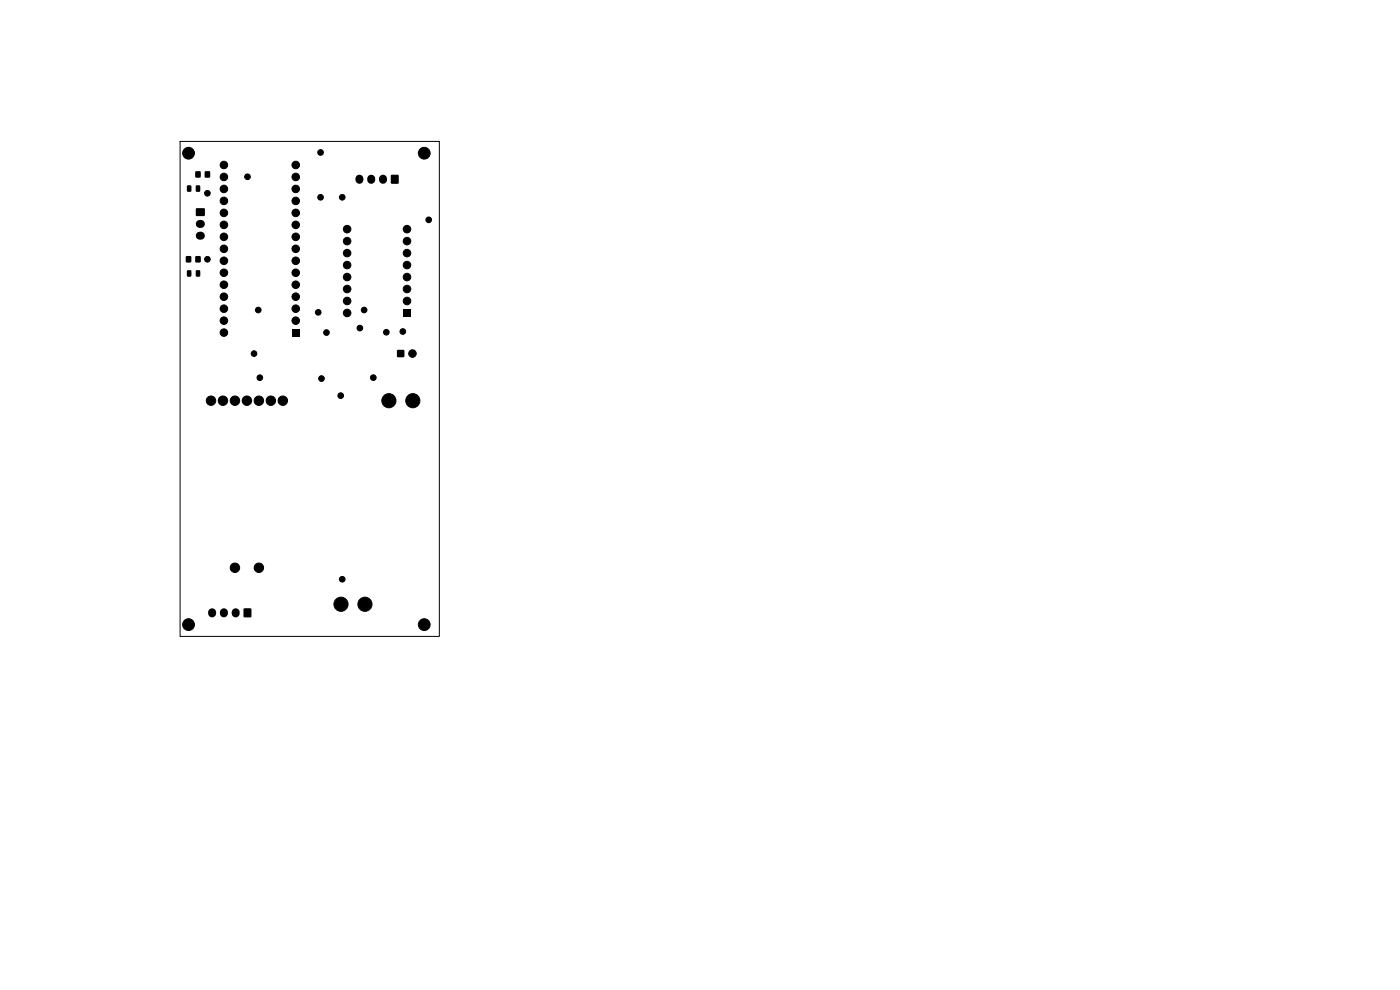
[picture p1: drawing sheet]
<svg xmlns="http://www.w3.org/2000/svg" width="297mm" height="210mm" viewBox="0 0 297 210" stroke-linecap="round" stroke-linejoin="round" font-family="sans-serif">
<g fill="#000" stroke="#000" stroke-width=".21">
<circle cx="40" cy="32.5" r="1.25"/>
<circle cx="47.5" cy="35" r=".8"/>
<circle cx="47.5" cy="37.5" r=".8"/>
<circle cx="52.5" cy="37.5" r=".6"/>
<circle cx="62.7" cy="35" r=".8"/>
<circle cx="62.7" cy="37.5" r=".8"/>
<circle cx="68" cy="32.3" r=".6"/>
<circle cx="90" cy="32.5" r="1.25"/>
<circle cx="44" cy="55" r=".6"/>
<circle cx="44" cy="41" r=".6"/>
<circle cx="47.5" cy="40.1" r=".8"/>
<circle cx="47.5" cy="42.6" r=".8"/>
<circle cx="47.5" cy="55.3" r=".8"/>
<circle cx="47.5" cy="47.7" r=".8"/>
<circle cx="47.5" cy="57.9" r=".8"/>
<circle cx="47.5" cy="52.8" r=".8"/>
<circle cx="47.5" cy="45.2" r=".8"/>
<circle cx="47.5" cy="50.2" r=".8"/>
<circle cx="62.7" cy="42.6" r=".8"/>
<circle cx="62.7" cy="40.1" r=".8"/>
<circle cx="62.7" cy="57.9" r=".8"/>
<circle cx="62.7" cy="55.3" r=".8"/>
<circle cx="62.7" cy="45.2" r=".8"/>
<circle cx="62.7" cy="47.7" r=".8"/>
<circle cx="62.7" cy="52.8" r=".8"/>
<circle cx="62.7" cy="50.2" r=".8"/>
<circle cx="68" cy="41.9" r=".6"/>
<circle cx="72.6" cy="41.9" r=".6"/>
<circle cx="73.6" cy="58.8" r=".8"/>
<circle cx="73.6" cy="56.2" r=".8"/>
<circle cx="73.6" cy="51.1" r=".8"/>
<circle cx="73.6" cy="53.7" r=".8"/>
<circle cx="73.6" cy="48.6" r=".8"/>
<circle cx="86.3" cy="51.1" r=".8"/>
<circle cx="86.3" cy="48.6" r=".8"/>
<circle cx="86.3" cy="56.2" r=".8"/>
<circle cx="86.3" cy="58.8" r=".8"/>
<circle cx="86.3" cy="53.7" r=".8"/>
<circle cx="91" cy="46.6" r=".6"/>
<circle cx="47.5" cy="60.4" r=".8"/>
<circle cx="47.5" cy="68" r=".8"/>
<circle cx="47.5" cy="70.6" r=".8"/>
<circle cx="47.5" cy="62.9" r=".8"/>
<circle cx="47.5" cy="65.5" r=".8"/>
<circle cx="53.9" cy="75" r=".6"/>
<circle cx="54.8" cy="65.8" r=".6"/>
<circle cx="62.7" cy="68" r=".8"/>
<circle cx="62.7" cy="60.4" r=".8"/>
<circle cx="62.7" cy="65.5" r=".8"/>
<circle cx="62.7" cy="62.9" r=".8"/>
<circle cx="67.5" cy="66.3" r=".6"/>
<circle cx="69.3" cy="70.5" r=".6"/>
<circle cx="73.6" cy="63.8" r=".8"/>
<circle cx="73.6" cy="61.3" r=".8"/>
<circle cx="73.6" cy="66.4" r=".8"/>
<circle cx="76.3" cy="69.6" r=".6"/>
<circle cx="77.3" cy="65.8" r=".6"/>
<circle cx="82" cy="70.5" r=".6"/>
<circle cx="85.5" cy="70.3" r=".6"/>
<circle cx="86.3" cy="61.3" r=".8"/>
<circle cx="86.3" cy="63.8" r=".8"/>
<circle cx="87.5" cy="75" r=".8"/>
<circle cx="44.8" cy="85" r="1"/>
<circle cx="47.3" cy="85" r="1"/>
<circle cx="49.8" cy="85" r="1"/>
<circle cx="52.4" cy="85" r="1"/>
<circle cx="54.9" cy="85" r="1"/>
<circle cx="55.1" cy="80.1" r=".6"/>
<circle cx="57.5" cy="85" r="1"/>
<circle cx="60" cy="85" r="1"/>
<circle cx="68.2" cy="80.3" r=".6"/>
<circle cx="72.3" cy="83.9" r=".6"/>
<circle cx="79.2" cy="80.1" r=".6"/>
<circle cx="82.5" cy="85" r="1.5"/>
<circle cx="87.6" cy="85" r="1.5"/>
<circle cx="40" cy="132.5" r="1.25"/>
<circle cx="49.8" cy="120.4" r="1"/>
<circle cx="54.9" cy="120.4" r="1"/>
<circle cx="72.3" cy="128.2" r="1.5"/>
<circle cx="72.6" cy="122.9" r=".6"/>
<circle cx="77.4" cy="128.2" r="1.5"/>
<circle cx="90" cy="132.5" r="1.25"/>
</g>
<g fill="#000">
<path d="M39.7 39.4l.7-.1 .2 .2v1l-.1 .2h-.6l-.2-.2zM41.6 39.4l.6-.1 .3 .2v1l-.2 .2h-.5l-.3-.2zM41.5 36.4h1v1.2h-1zM43.5 36.4h1v1.2h-1zM83 37.1h1.5v1.8h-1.5zM39.5 54.4h1v1.2h-1zM39.7 57.4l.7-.1 .2 .2v1l-.1 .2h-.6l-.2-.2zM41.6 57.4l.6-.1 .3 .2v1l-.2 .2h-.5l-.3-.2zM41.5 54.4h1v1.2h-1zM41.6 44.2h1.8v1.6h-1.8zM61.9 69.8h1.6v1.6h-1.6zM84.3 74.3h1.4v1.4h-1.4z"/>
<path d="M85.5 65.6h1.6v1.6h-1.6zM51.7 129.1h1.6v1.8h-1.6z"/>
</g>
<path d="M76.2 37.9v.3M78.7 37.9v.3M81.2 37.9v.3M42.4 47.5h.2M42.4 50h.2M45 129.9v.2M47.5 129.9v.2M50 129.9v.2" fill="none" stroke="#000" stroke-width="1.7"/>
<path d="M38.2 30h55v105h-55z" fill="none" stroke="#000" stroke-width=".21"/>
</svg>
